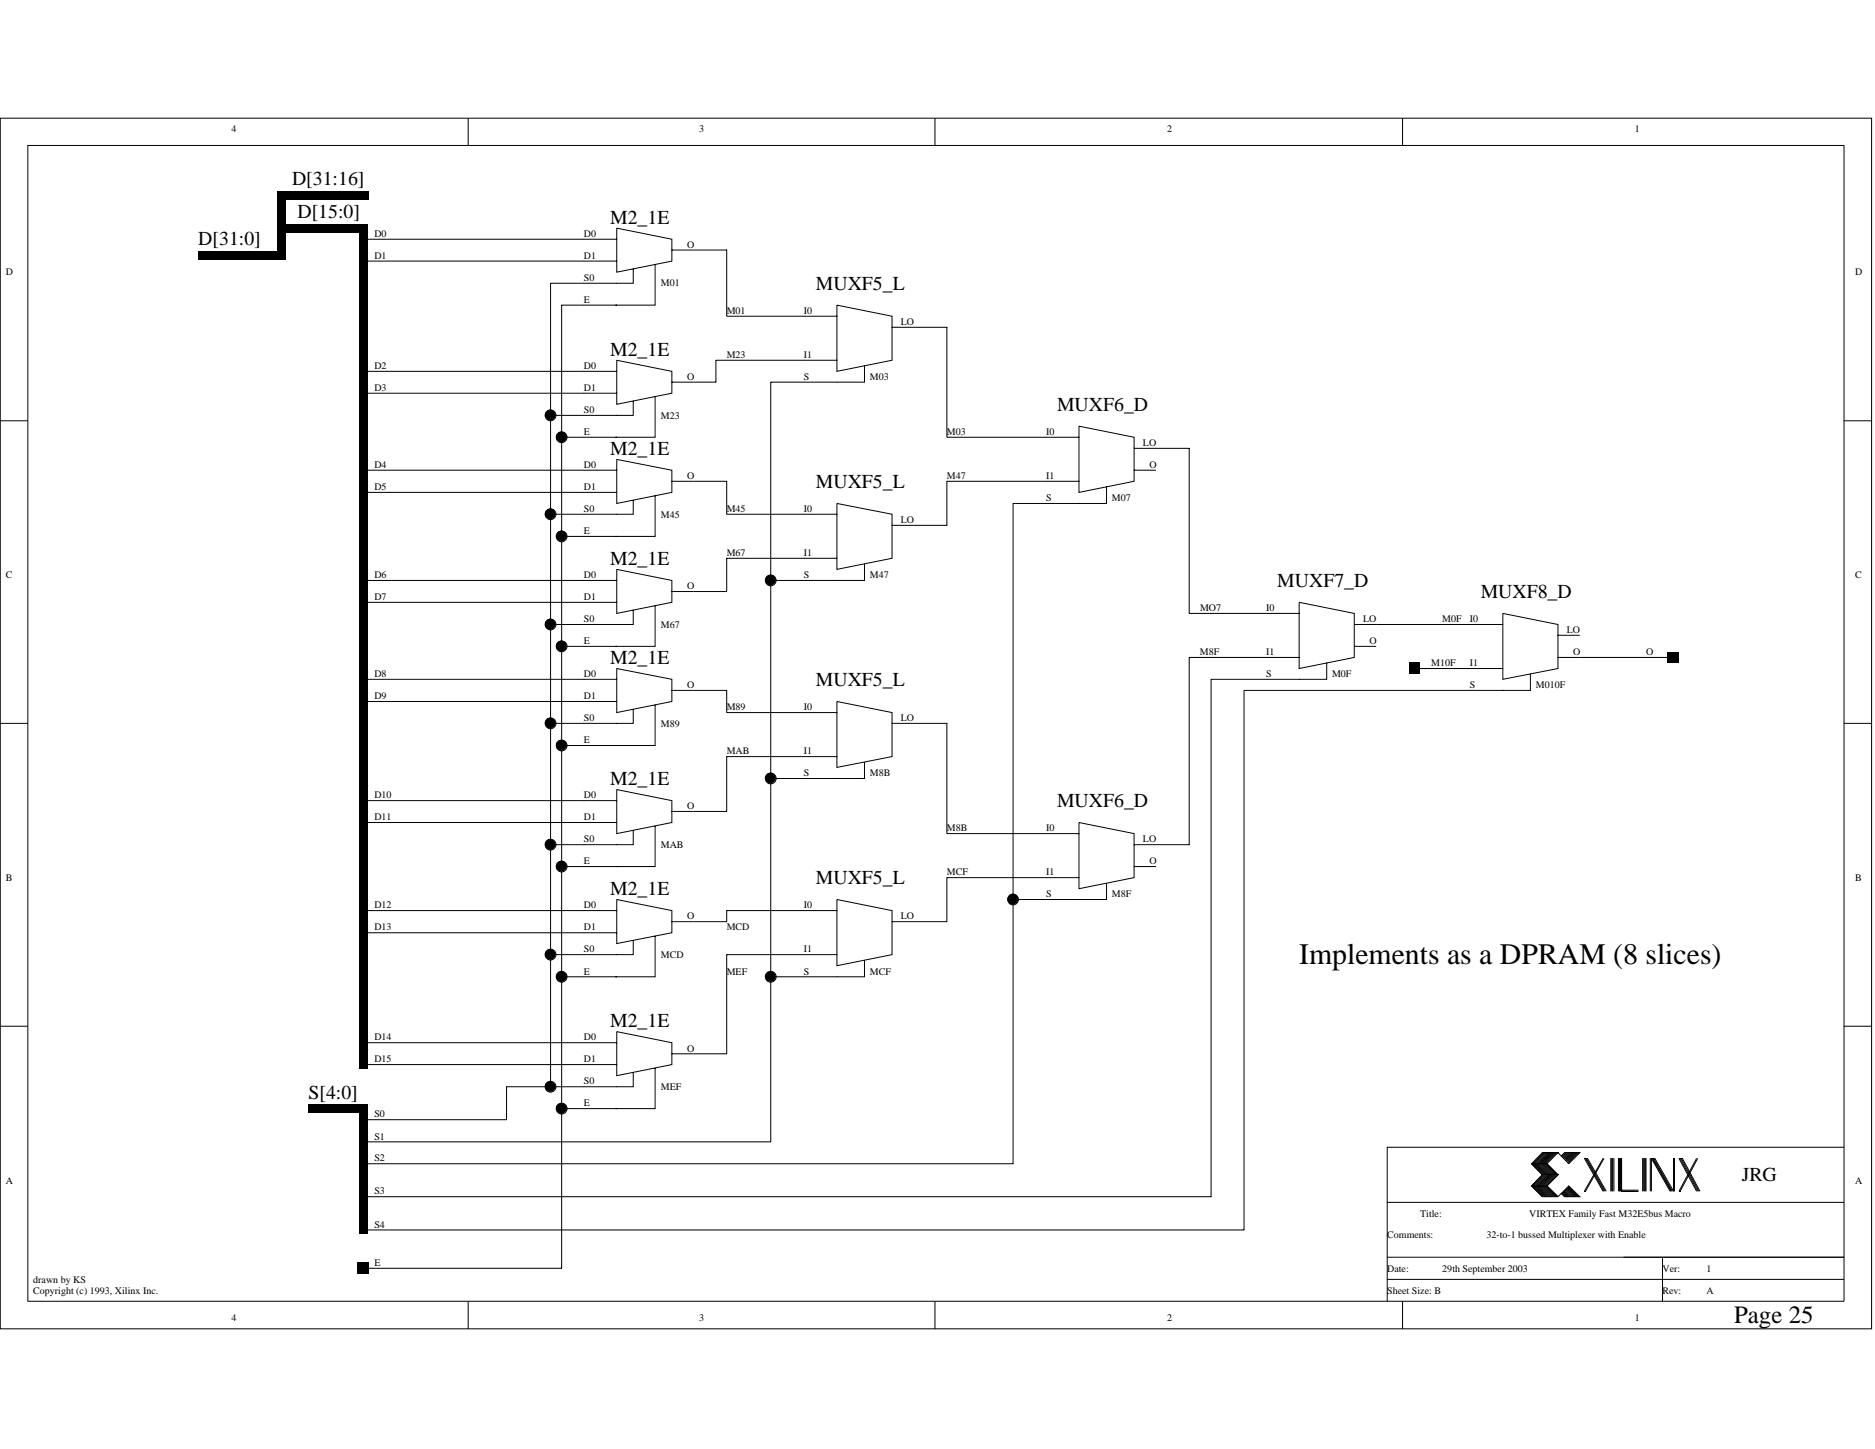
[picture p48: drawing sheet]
<svg xmlns="http://www.w3.org/2000/svg" width="279mm" height="216mm" viewBox="0 0 279 216" stroke-linecap="round" stroke-linejoin="round" font-family="sans-serif">
<defs><g id="words">
<text font-size="4.4" x="193.6" y="143.6">Implements as a DPRAM (8 slices)</text>
<text font-size="3.7" x="258.4" y="197.1">Page 25</text>
<g font-size="2.9">
<text x="43.5" y="27.6">D[31:16]</text>
<text x="44.3" y="32.5">D[15:0]</text>
<text x="90.9" y="33.3">M2_1E</text>
<text x="29.5" y="36.6">D[31:0]</text>
<text x="121.6" y="43.1">MUXF5_L</text>
<text x="90.9" y="53">M2_1E</text>
<text x="157.5" y="61.2">MUXF6_D</text>
<text x="90.9" y="67.8">M2_1E</text>
<text x="121.6" y="72.7">MUXF5_L</text>
<text x="90.9" y="84.2">M2_1E</text>
<text x="190.3" y="87.5">MUXF7_D</text>
<text x="220.6" y="89.1">MUXF8_D</text>
<text x="90.9" y="98.9">M2_1E</text>
<text x="121.6" y="102.2">MUXF5_L</text>
<text x="90.9" y="117">M2_1E</text>
<text x="157.5" y="120.2">MUXF6_D</text>
<text x="121.6" y="131.7">MUXF5_L</text>
<text x="90.9" y="133.3">M2_1E</text>
<text x="90.9" y="153">M2_1E</text>
<text x="46" y="163.7">S[4:0]</text>
<text x="259.5" y="176">JRG</text>
</g>
<g font-size="1.5">
<text x="34.5" y="19.7">4</text>
<text x="104.2" y="19.7">3</text>
<text x="173.9" y="19.7">2</text>
<text x="243.6" y="19.7">1</text>
<text x="55.8" y="35.3">D0</text>
<text x="87" y="35.3">D0</text>
<text x=".8" y="41">D</text>
<text x="55.8" y="38.6">D1</text>
<text x="87" y="38.6">D1</text>
<text x="87" y="41.9">S0</text>
<text x="102.4" y="36.9">O</text>
<text x="276.4" y="41">D</text>
<text x="87" y="45.1">E</text>
<text x="98.5" y="42.7">M01</text>
<text x="108.3" y="46.8">M01</text>
<text x="119.8" y="46.8">I0</text>
<text x="108.3" y="53.3">M23</text>
<text x="119.8" y="53.3">I1</text>
<text x="134.2" y="48.4">LO</text>
<text x="55.8" y="58.3">D3</text>
<text x="55.8" y="55">D2</text>
<text x="87" y="58.3">D1</text>
<text x="87" y="55">D0</text>
<text x="102.4" y="56.6">O</text>
<text x="119.8" y="56.6">S</text>
<text x="129.6" y="56.6">M03</text>
<text x="87" y="64.8">E</text>
<text x="87" y="61.6">S0</text>
<text x="98.5" y="62.4">M23</text>
<text x="141.1" y="64.8">M03</text>
<text x="155.9" y="64.8">I0</text>
<text x="55.8" y="69.7">D4</text>
<text x="87" y="69.7">D0</text>
<text x="102.4" y="71.4">O</text>
<text x="141.1" y="71.4">M47</text>
<text x="155.9" y="71.4">I1</text>
<text x="170.3" y="66.5">LO</text>
<text x="171.3" y="69.7">O</text>
<text x="55.8" y="73">D5</text>
<text x="87" y="73">D1</text>
<text x="87" y="76.3">S0</text>
<text x="98.5" y="77.1">M45</text>
<text x="108.3" y="76.3">M45</text>
<text x="119.8" y="76.3">I0</text>
<text x="134.2" y="77.9">LO</text>
<text x="155.9" y="74.7">S</text>
<text x="165.7" y="74.7">M07</text>
<text x="87" y="79.6">E</text>
<text x="108.3" y="82.8">M67</text>
<text x="119.8" y="82.8">I1</text>
<text x=".8" y="86.1">C</text>
<text x="55.8" y="89.4">D7</text>
<text x="55.8" y="86.1">D6</text>
<text x="87" y="89.4">D1</text>
<text x="87" y="86.1">D0</text>
<text x="102.4" y="87.8">O</text>
<text x="119.8" y="86.1">S</text>
<text x="129.6" y="86.1">M47</text>
<text x="276.4" y="86.1">C</text>
<text x="87" y="96">E</text>
<text x="87" y="92.7">S0</text>
<text x="98.5" y="93.5">M67</text>
<text x="178.8" y="91.1">MO7</text>
<text x="188.7" y="91.1">I0</text>
<text x="203.1" y="92.7">LO</text>
<text x="204.1" y="96">O</text>
<text x="214.9" y="92.7">M0F</text>
<text x="219" y="92.7">I0</text>
<text x="233.5" y="94.3">LO</text>
<text x="55.8" y="100.9">D8</text>
<text x="87" y="100.9">D0</text>
<text x="178.8" y="97.6">M8F</text>
<text x="188.7" y="97.6">I1</text>
<text x="188.7" y="100.9">S</text>
<text x="198.5" y="100.9">M0F</text>
<text x="213.3" y="99.3">M10F</text>
<text x="219" y="99.3">I1</text>
<text x="234.4" y="97.6">O</text>
<text x="245.3" y="97.6">O</text>
<text x="55.8" y="104.2">D9</text>
<text x="87" y="104.2">D1</text>
<text x="87" y="107.4">S0</text>
<text x="102.4" y="102.5">O</text>
<text x="108.3" y="105.8">M89</text>
<text x="119.8" y="105.8">I0</text>
<text x="134.2" y="107.4">LO</text>
<text x="219" y="102.5">S</text>
<text x="228.9" y="102.5">M010F</text>
<text x="87" y="110.7">E</text>
<text x="98.5" y="108.3">M89</text>
<text x="108.3" y="112.4">MAB</text>
<text x="119.8" y="112.4">I1</text>
<text x="55.8" y="119">D10</text>
<text x="87" y="119">D0</text>
<text x="119.8" y="115.7">S</text>
<text x="129.6" y="115.7">M8B</text>
<text x="55.8" y="122.2">D11</text>
<text x="87" y="122.2">D1</text>
<text x="87" y="125.5">S0</text>
<text x="102.4" y="120.6">O</text>
<text x="141.1" y="123.9">M8B</text>
<text x="155.9" y="123.9">I0</text>
<text x="170.3" y="125.5">LO</text>
<text x=".8" y="131.2">B</text>
<text x="87" y="128.8">E</text>
<text x="98.5" y="126.3">MAB</text>
<text x="141.1" y="130.4">MCF</text>
<text x="155.9" y="130.4">I1</text>
<text x="171.3" y="128.8">O</text>
<text x="276.4" y="131.2">B</text>
<text x="55.8" y="135.3">D12</text>
<text x="87" y="135.3">D0</text>
<text x="102.4" y="137">O</text>
<text x="119.8" y="135.3">I0</text>
<text x="134.2" y="137">LO</text>
<text x="155.9" y="133.7">S</text>
<text x="165.7" y="133.7">M8F</text>
<text x="55.8" y="138.6">D13</text>
<text x="87" y="138.6">D1</text>
<text x="87" y="141.9">S0</text>
<text x="98.5" y="142.7">MCD</text>
<text x="108.3" y="138.6">MCD</text>
<text x="119.8" y="141.9">I1</text>
<text x="87" y="145.2">E</text>
<text x="108.3" y="145.2">MEF</text>
<text x="119.8" y="145.2">S</text>
<text x="129.6" y="145.2">MCF</text>
<text x="55.8" y="155">D14</text>
<text x="87" y="155">D0</text>
<text x="55.8" y="158.3">D15</text>
<text x="87" y="158.3">D1</text>
<text x="87" y="161.6">S0</text>
<text x="102.4" y="156.7">O</text>
<text x="55.8" y="166.5">S0</text>
<text x="87" y="164.8">E</text>
<text x="98.5" y="162.4">MEF</text>
<text x="55.8" y="169.8">S1</text>
<text x="55.8" y="173.1">S2</text>
<text x=".8" y="176.4">A</text>
<text x="55.8" y="178">S3</text>
<text x="276.4" y="176.4">A</text>
<text x="55.8" y="182.9">S4</text>
<text x="206.7" y="184.5">Comments:</text>
<text x="211.6" y="181.3">Title:</text>
<text x="221.5" y="184.5">32-to-1 bussed Multiplexer with Enable</text>
<text x="227.9" y="181.3">VIRTEX Family Fast M32E5bus Macro</text>
<text x="5" y="191.1">drawn by KS</text>
<text x="55.8" y="188.6">E</text>
<text x="206.7" y="189.5">Date:</text>
<text x="214.9" y="189.5">29th September 2003</text>
<text x="247.7" y="189.5">Ver:</text>
<text x="254.3" y="189.5">1</text>
<text x="5" y="192.7">Copyright (c) 1993, Xilinx Inc.</text>
<text x="34.5" y="196.8">4</text>
<text x="104.2" y="196.8">3</text>
<text x="173.9" y="196.8">2</text>
<text x="206.7" y="192.7">Sheet Size: B</text>
<text x="243.6" y="196.8">1</text>
<text x="247.7" y="192.7">Rev:</text>
<text x="254.3" y="192.7">A</text>
</g>
</g></defs>
<g fill="none" stroke="#000" stroke-width=".15">
<path d="M0 17.6h278.9v180.4h-278.9zM69.8 17.6v4.1M139.3 17.6v4.1M209 17.6v4.1M4.1 21.7h270.7M4.1 21.6v172.3M54.2 38.9h37.7M54.2 35.6h37.7M91.9 34l8.2 1.6v3.3l-8.2 1.7zM97.6 39.4v6.1h-5.9M100.1 37.3h8.2M108.3 37.2v9.9h16.5"/>
<path d="M274.8 21.6v172.3h-270.7M54.2 58.6h37.7M54.2 55.3h37.7M82 42.2v119.7M82 42.2h9.9M83.7 45.5h8.2M83.7 45.4v143.6M91.9 53.7l8.2 1.6v3.3l-8.2 1.6zM94.4 40v2.2h-2.5M94.4 59.7v2.2h-2.5M97.6 59.1v6.1h-5.9M100.1 56.9h6.6"/>
<path d="M106.7 53.7h18.1M106.7 53.6v3.3M114.9 56.9v113.2M114.9 56.9h9.9M124.7 45.5l8.2 1.6v6.6l-8.2 1.6zM128.8 54.5v2.4h-4.1M132.9 48.8h8.2M141.1 48.7v16.5h19.7M0 62.7h4.1M54.2 73.4h37.7M54.2 70.1h37.7M82 61.9h9.9"/>
<path d="M82 76.6h9.9M83.7 65.2h8.2M83.7 79.9h8.2M91.9 68.5l8.2 1.6v3.3l-8.2 1.6zM94.4 74.5v2.1h-2.5M97.6 73.8v6.1h-5.9M100.1 71.7h8.2M108.3 71.7v4.9h16.5M124.7 75l8.2 1.6v6.6l-8.2 1.6zM132.9 78.3h8.2M141.1 71.7h19.7M141.1 71.7v6.6"/>
<path d="M151 75h9.8M151 75v98.4M160.8 63.5l8.2 1.7v6.5l-8.2 1.7zM164.9 72.5v2.5h-4.1M169 70.1h3.3M169 66.8h8.2M177.2 66.8v24.6h16.4M274.7 62.7h4.2M54.2 86.5h37.7M54.2 89.7h37.7M82 93h9.9M83.7 96.3h8.2"/>
<path d="M91.9 84.8l8.2 1.7v3.2l-8.2 1.7zM91.9 99.6l8.2 1.6v3.3l-8.2 1.7zM94.4 90.9v2.1h-2.5M97.6 90.3v6h-5.9M100.1 88.1h8.2M108.3 83.1v5M108.3 83.2h16.5M114.9 86.5h9.9M128.8 84v2.5h-4.1M177.2 98h16.4M177.2 97.9v28M193.6 89.7l8.2 1.7v6.6l-8.2 1.6z"/>
<path d="M197.7 98.8v2.4h-4.1M201.8 93h22.2M201.8 96.3h3.3M210.8 99.6h13.2M223.9 91.4l8.3 1.6v6.6l-8.3 1.6zM232.1 98h17.3M232.1 94.7h3.3M0 107.8h4.1M54.2 101.2h37.7M54.2 104.5h37.7M54.2 119.3h37.7M82 107.8h9.9"/>
<path d="M83.7 111.1h8.2M91.9 117.6l8.2 1.7v3.3l-8.2 1.6zM94.4 105.7v2.1h-2.5M97.6 105v6.1h-5.9M100.1 102.9h8.2M108.3 102.8v3.4h16.5M108.3 112.7v8.2M108.3 112.7h16.5M114.9 116h9.9M124.7 104.5l8.2 1.7v6.5l-8.2 1.6zM128.8 113.5v2.5h-4.1M132.9 107.8h8.2"/>
<path d="M141.1 107.7v16.5h19.7M180.5 101.2v77.1M180.5 101.2h13.1M185.4 102.9h38.6M185.4 102.8v80.5M228 100.4v2.5h-4.1M274.7 107.8h4.2M54.2 122.6h37.7M54.2 139h37.7M54.2 135.7h37.7M82 125.9h9.9M83.7 129.1h8.2"/>
<path d="M91.9 134l8.2 1.7v3.3l-8.2 1.6zM94.4 123.7v2.2h-2.5M97.6 123.1v6h-5.9M97.6 139.4v6.1h-5.9M100.1 120.9h8.2M100.1 137.3h8.2M108.3 135.7h16.5M108.3 135.6v1.7M124.7 134l8.2 1.7v6.5l-8.2 1.7zM132.9 137.3h8.2M141.1 130.7v6.6M141.1 130.8h19.7"/>
<path d="M151 134h9.8M160.8 122.6l8.2 1.6v6.6l-8.2 1.6zM164.9 131.6v2.4h-4.1M169 125.9h8.2M169 129.1h3.3M0 152.9h4.1M54.2 158.6h37.7M54.2 155.4h37.7M82 142.2h9.9M83.7 145.5h8.2M91.9 153.7l8.2 1.7v3.2l-8.2 1.7zM94.4 140.1v2.1h-2.5"/>
<path d="M94.4 159.8v2.1h-2.5M97.6 159.1v6.1h-5.9M100.1 157h8.2M108.3 142.2h16.5M108.3 142.2v14.8M114.9 145.5h9.9M128.8 143v2.5h-4.1M274.7 152.9h4.2M54.2 173.4h96.8M54.2 166.8h21.3M54.2 170.1h60.7M54.2 178.3h126.3"/>
<path d="M75.5 161.9h16.4M75.5 161.9v4.9M83.7 165.2h8.2M206.7 179.2h68.1M228.2 173.4h2.3M228.2 176.7l1.6 1.6h2.4M228.2 173.4l1.6 1.6-1.6 1.7M228.2 176.7h2.3M230 171.7l-1.6 1.7 1.6 1.6-1.6 1.7 1.6 1.6M230.2 171.7l-1.7 1.7 1.7 1.6-1.7 1.7 1.7 1.6M230.3 171.7l-1.6 1.7 1.6 1.6-1.6 1.7 1.6 1.6M230.5 171.7l-1.6 1.7 1.6 1.6-1.6 1.7 1.6 1.6"/>
<path d="M230.7 171.7l-1.7 1.7 1.7 1.6-1.7 1.7 1.7 1.6M230.8 171.7l-1.6 1.7 1.6 1.6-1.6 1.7 1.6 1.6M231 171.7l-1.6 1.7 1.6 1.6-1.6 1.7 1.6 1.6M231.1 171.7l-1.6 1.7 1.6 1.6-1.6 1.7 1.6 1.6M231.3 171.7l-1.6 1.7 1.6 1.6-1.6 1.7 1.6 1.6M231.5 171.7l-1.7 1.7 1.7 1.6-1.7 1.7 1.7 1.6M231.6 171.7l-1.6 1.7 1.6 1.6-1.6 1.7 1.6 1.6M231.8 171.7l-1.6 1.7 1.6 1.6-1.6 1.7 1.6 1.6M232 171.7l-1.7 1.7 1.7 1.6-1.7 1.7 1.7 1.6M232.2 171.7h-2.4l-1.6 1.7M232.6 172.3l.5-.6h2.3l-1.6 1.7-1.6-1.7-1.7 1.7 1.7 1.6-1.7 1.7 1.7 1.6 1.6-1.6 1.6 1.6h-2.3l-.5-.5M232.8 177.7l.7 .6"/>
<path d="M232.8 177.8l.5 .5M233 177.5l.8 .8M233 177.7l.6 .6M233.1 177.3l1 1M233.1 177.5l.8 .8M233.3 177.2l1.1 1.1M233.3 177.3l1 1M233.3 171.7l-.5 .6M233.5 177l1.3 1.3M233.5 177.2l1.1 1.1M233.5 171.7l-.7 .7M233.6 176.9l1.5 1.4"/>
<path d="M233.6 177l1.3 1.3M233.6 171.7l-.6 .7M233.8 176.9l1.4 1.4M233.8 171.7l-.8 .9M233.9 171.7l-.8 .9M234.1 171.7l-1 1.1M234.3 171.7l-1 1.1M234.4 171.7l-1.1 1.2M234.6 171.7l-1.1 1.2M234.8 171.7l-1.3 1.4M234.9 171.7l-1.3 1.4M235.1 171.7l-1.5 1.5"/>
<path d="M235.2 171.7l-1.4 1.5M236.1 172.6l2.8 4.9M236.3 172.6l2.7 4.9M236.4 172.6l2.8 4.9M236.6 172.6l2.8 4.9M238.9 172.6l-2.8 4.9M239 172.6l-2.7 4.9M240 172.6v4.9M240.2 172.6v4.9M240.3 172.6v4.9M240.5 172.6v4.9M241.2 172.6v4.9"/>
<path d="M241.3 172.6v4.9M241.5 172.6v4.9M241.6 177.5h2.5M241.6 177.3h2.5M241.6 172.6v4.9M244.8 172.6v4.9M244.9 172.6v4.9M245.1 172.6v4.9M245.3 172.6v4.9M245.9 172.6v4.9M246.1 172.6l2.8 4.9M246.1 172.6v4.9"/>
<path d="M246.3 172.6l2.7 4.9M246.4 172.6l2.8 4.9M249.4 172.6v4.9l-2.8-4.9M249.5 172.6v4.9M250.2 172.6l2.6 4.9M250.4 172.6l2.6 4.9M250.5 172.6l2.7 4.9M250.7 172.6l2.6 4.9M252.8 172.6l-2.6 4.9M253 172.6l-2.6 4.9M274.8 170.9h-68.1v23M54.2 183.3h131.2"/>
<path d="M54.2 189h29.5M69.8 193.9v4.1M139.3 193.9v4.1M206.7 190.6h68.1M206.7 187.3h68.1M209 193.9v4.1M247.7 187.3v6.6"/>
<circle cx="82" cy="61.9" r=".81"/>
<circle cx="82" cy="76.6" r=".81"/>
<circle cx="83.7" cy="79.9" r=".81"/>
<circle cx="83.7" cy="65.1" r=".81"/>
<circle cx="82" cy="93" r=".81"/>
<circle cx="83.7" cy="96.3" r=".81"/>
<circle cx="114.8" cy="86.5" r=".81"/>
<circle cx="82" cy="107.8" r=".81"/>
<circle cx="83.7" cy="111.1" r=".81"/>
<circle cx="114.8" cy="116" r=".81"/>
<circle cx="82" cy="125.9" r=".81"/>
<circle cx="83.7" cy="129.1" r=".81"/>
<circle cx="151" cy="134" r=".81"/>
<circle cx="82" cy="142.2" r=".81"/>
<circle cx="83.7" cy="145.5" r=".81"/>
<circle cx="114.8" cy="145.5" r=".81"/>
<circle cx="82" cy="161.9" r=".81"/>
<circle cx="83.7" cy="165.2" r=".81"/>
</g>
<g fill="#000">
<path d="M29.5 37.4h12.4v1.3h-12.4zM41.2 34h1.3v4.1h-1.3zM41.2 29.1h1.3v4.9h-1.3zM41.2 37.4h1.3v1.3h-1.3zM41.2 28.4h1.3v1.3h-1.3zM41.9 33.3h12.3v1.3h-12.3zM41.9 28.4h13.1v1.3h-13.1zM53.5 35.6h1.3v3.3h-1.3zM53.5 34h1.3v1.6h-1.3zM53.5 33.3h1.3v1.3h-1.3zM53.5 55.3h1.3v3.3h-1.3zM53.5 38.9h1.3v16.4h-1.3z"/>
<path d="M53.5 70.1h1.3v3.3h-1.3zM53.5 58.6h1.3v11.5h-1.3zM53.5 86.5h1.3v3.2h-1.3zM53.5 73.4h1.3v13.1h-1.3zM248.5 97.2h1.7v1.6h-1.7zM53.5 104.5h1.3v14.8h-1.3zM53.5 101.2h1.3v3.3h-1.3zM53.5 89.7h1.3v11.5h-1.3zM210 98.8h1.6v1.6h-1.6zM53.5 135.7h1.3v3.3h-1.3zM53.5 122.6h1.3v13.1h-1.3zM53.5 119.3h1.3v3.3h-1.3z"/>
<path d="M53.5 155.4h1.3v3.2h-1.3zM53.5 139h1.3v16.4h-1.3zM53.5 158h1.3v1.3h-1.3zM46 164.5h8.2v1.4h-8.2zM53.5 166.8h1.3v3.3h-1.3zM53.5 170.1h1.3v3.3h-1.3zM53.5 173.4h1.3v4.9h-1.3zM53.5 165.2h1.3v1.6h-1.3zM53.5 164.5h1.3v1.4h-1.3zM53.3 188.2h1.7v1.6h-1.7zM53.5 178.3h1.3v5h-1.3zM53.5 182.6h1.3v1.3h-1.3z"/>
</g>
<g fill="#000">
<circle cx="82" cy="76.6" r=".8"/>
<circle cx="82" cy="61.8" r=".8"/>
<circle cx="83.7" cy="79.9" r=".8"/>
<circle cx="83.7" cy="65.1" r=".8"/>
<circle cx="82" cy="93" r=".8"/>
<circle cx="83.7" cy="96.3" r=".8"/>
<circle cx="114.8" cy="86.4" r=".8"/>
<circle cx="82" cy="107.7" r=".8"/>
<circle cx="83.7" cy="111" r=".8"/>
<circle cx="114.8" cy="115.9" r=".8"/>
<circle cx="82" cy="125.8" r=".8"/>
<circle cx="83.7" cy="129.1" r=".8"/>
<circle cx="150.9" cy="134" r=".8"/>
<circle cx="82" cy="142.2" r=".8"/>
<circle cx="83.7" cy="145.5" r=".8"/>
<circle cx="114.8" cy="145.5" r=".8"/>
<circle cx="82" cy="161.9" r=".8"/>
<circle cx="83.7" cy="165.1" r=".8"/>
</g>
<use href="#words"/>
</svg>
